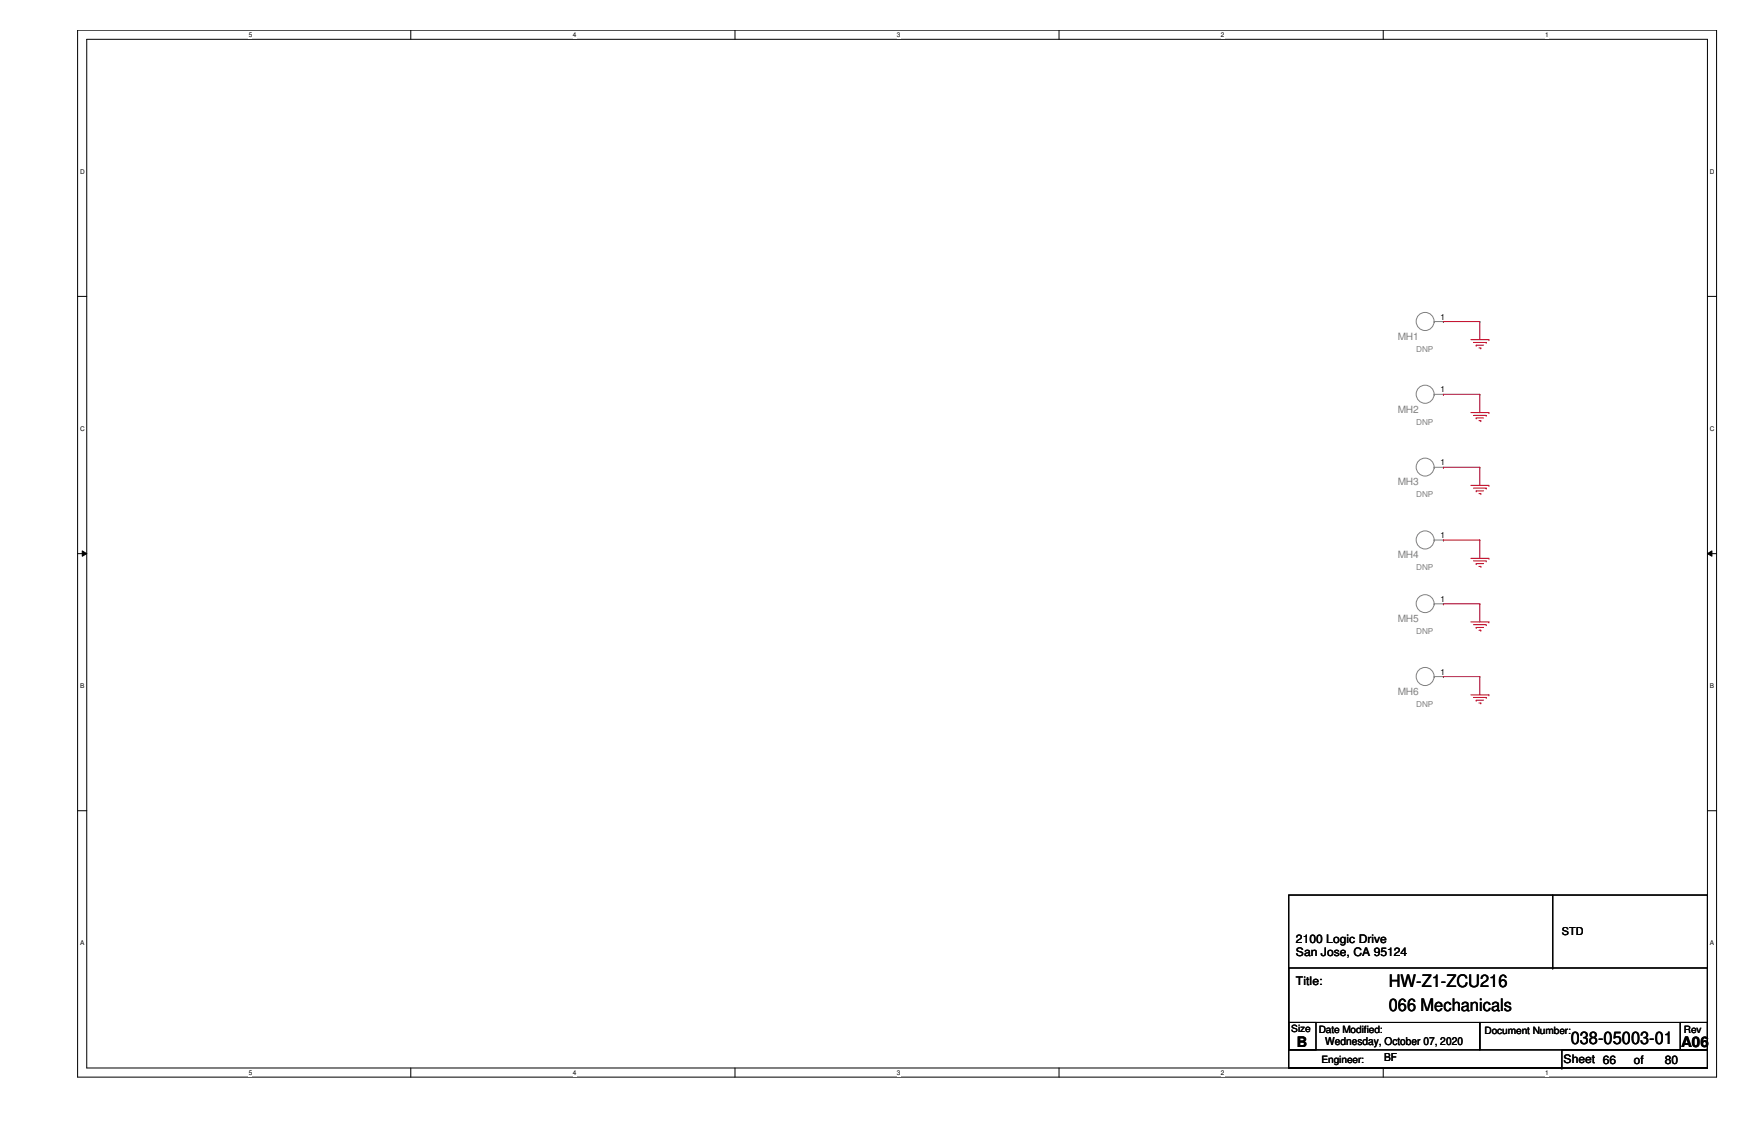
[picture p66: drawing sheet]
<svg xmlns="http://www.w3.org/2000/svg" width="432mm" height="279mm" viewBox="0 0 432 279" stroke-linecap="round" stroke-linejoin="round" font-family="sans-serif">
<defs><g id="words">
<g font-size="4.2">
<text x="340.9" y="242.4">HW-Z1-ZCU216</text>
<text x="340.9" y="248.2">066 Mechanicals</text>
<text x="385.6" y="256.4">038-05003-01</text>
</g>
<g font-size="3.6">
<text x="318.3" y="257">B</text>
<text x="412.7" y="257">A06</text>
</g>
<g font-size="2.9">
<text x="318.1" y="231.5">2100 Logic Drive</text>
<text x="318.1" y="234.7">San Jose, CA 95124</text>
<text x="318.1" y="241.8">Title:</text>
<text x="383.8" y="261">Sheet 66</text>
<text x="401.1" y="261.2">of</text>
<text x="408.6" y="261.2">80</text>
</g>
<g font-size="2.7">
<text x="383.4" y="229.5">STD</text>
<text x="325.3" y="256.6">Wednesday, October 07, 2020</text>
<text x="339.8" y="260.6">BF</text>
</g>
<g font-size="2.5" fill="#808080">
<text x="343.2" y="83.4">MH1</text>
<text x="343.2" y="101.3">MH2</text>
<text x="343.2" y="119.2">MH3</text>
<text x="343.2" y="137.1">MH4</text>
<text x="343.2" y="152.7">MH5</text>
<text x="343.2" y="170.6">MH6</text>
</g>
<g font-size="2.5">
<text x="317" y="253.3">Size</text>
<text x="323.7" y="253.5">Date Modified:</text>
<text x="364.4" y="253.7">Document Number:</text>
<text x="413.3" y="253.5">Rev</text>
<text x="324.4" y="260.9">Engineer:</text>
</g>
<g font-size="2">
<text x="353.7" y="78.4">1</text>
<text x="353.7" y="96.3">1</text>
<text x="353.7" y="114.2">1</text>
<text x="353.7" y="132.1">1</text>
<text x="353.7" y="147.7">1</text>
<text x="353.7" y="165.6">1</text>
</g>
<g font-size="2" fill="#808080">
<text x="347.6" y="86.4">DNP</text>
<text x="347.6" y="104.2">DNP</text>
<text x="347.6" y="122.1">DNP</text>
<text x="347.6" y="140">DNP</text>
<text x="347.6" y="155.7">DNP</text>
<text x="347.6" y="173.5">DNP</text>
</g>
<g font-size="1.6">
<text x="61" y="9.1">5</text>
<text x="140.6" y="9.1">4</text>
<text x="220.2" y="9.1">3</text>
<text x="299.7" y="9.1">2</text>
<text x="379.3" y="9.1">1</text>
<text x="19.6" y="42.6">D</text>
<text x="419.7" y="42.6">D</text>
<text x="19.6" y="105.7">C</text>
<text x="419.7" y="105.7">C</text>
<text x="19.6" y="168.9">B</text>
<text x="419.7" y="168.9">B</text>
<text x="19.6" y="232">A</text>
<text x="419.7" y="232">A</text>
<text x="61" y="263.9">5</text>
<text x="140.6" y="263.9">4</text>
<text x="220.2" y="263.9">3</text>
<text x="299.7" y="263.9">2</text>
<text x="379.3" y="263.9">1</text>
</g>
</g></defs>
<path d="M19.1 7.4h402.3v257.1h-402.3zM21.3 9.7h397.8v252.5h-397.8z" fill="none" stroke="#000" stroke-width=".25"/>
<g fill="#fff">
<path d="M61 7.7h.9v1.7h-.9z"/>
<path d="M61 262.5h.9v1.7h-.9z"/>
</g>
<path d="M100.8 7.4v2.3M100.8 262.2v2.3" fill="none" stroke="#000" stroke-width=".25"/>
<g fill="#fff">
<path d="M140.6 7.7h.9v1.7h-.9z"/>
<path d="M140.6 262.5h.9v1.7h-.9z"/>
</g>
<path d="M180.4 7.4v2.3M180.4 262.2v2.3" fill="none" stroke="#000" stroke-width=".25"/>
<g fill="#fff">
<path d="M220.2 7.7h.9v1.7h-.9z"/>
<path d="M220.2 262.5h.9v1.7h-.9z"/>
</g>
<path d="M260 7.4v2.3M260 262.2v2.3" fill="none" stroke="#000" stroke-width=".25"/>
<g fill="#fff">
<path d="M299.7 7.7h.9v1.7h-.9z"/>
<path d="M299.7 262.5h.9v1.7h-.9z"/>
</g>
<path d="M339.6 7.4v2.3M339.6 262.2v2.3" fill="none" stroke="#000" stroke-width=".25"/>
<g fill="#fff">
<path d="M379.3 7.7h.9v1.7h-.9z"/>
<path d="M379.3 262.5h.9v1.7h-.9z"/>
<path d="M19.6 41.2h1.2v1.8h-1.2z"/>
<path d="M419.7 41.2h1.2v1.8h-1.2z"/>
<path d="M19.6 104.3h1.2v1.8h-1.2z"/>
<path d="M419.7 104.3h1.2v1.8h-1.2z"/>
</g>
<path d="M19.1 72.8h2.2M419.1 72.8h2.3" fill="none" stroke="#000" stroke-width=".25"/>
<g fill="#fff">
<path d="M19.6 167.5h1.1v1.7h-1.1z"/>
<path d="M419.7 167.5h1.1v1.7h-1.1z"/>
</g>
<path d="M19.1 135.9h2.2M20.2 135.3l1.1 .6-1.1 .7zM419.1 135.9l1.1-.6v1.3zM419.1 135.9h2.3" fill="none" stroke="#000" stroke-width=".25"/>
<path d="M20.2 135.3l1.1 .6-1.1 .7zM419.1 135.9l1.1-.6v1.3z" fill="#000"/>
<g fill="#fff">
<path d="M19.6 230.6h1.1v1.8h-1.1z"/>
<path d="M419.7 230.6h1.1v1.8h-1.1z"/>
</g>
<g fill="none" stroke="#000" stroke-width=".25">
<path d="M19.1 199.1h2.2M419.1 199.1h2.3M316.4 219.8h102.7v42.4h-102.7zM381.2 219.8v17.9M316.4 237.7h102.7v13.3h-102.7zM381.2 237.7h.1M316.4 251h46.9v6.8h-46.9zM316.4 251h6.6v6.8h-6.6zM363.3 251h55.8v6.8h-55.8zM383.4 257.8h35.7v4.4h-35.7zM412.5 251h6.6v6.8h-6.6zM316.4 262.2h67"/>
<path d="M383.4 262.2h.1"/>
</g>
<g fill="none" stroke="#f00" stroke-width=".25">
<path d="M361.1 83.4h4.4M361.7 84.1h3.1M362.4 84.8h.1M362.4 84.8h1.8M363.1 85.4h.4M363.5 85.4h.1M364.8 84.1h.1M365.5 83.4h.1M361.1 101.3h4.4M361.1 119.2h4.4M361.7 102h3.1M361.7 119.8h3.1"/>
<path d="M362.4 102.6h.1M362.4 102.6h1.8M363.1 103.3h.4M363.5 103.3h.1M364.8 102h.1M364.8 119.8h.1M365.5 101.3h.1M365.5 119.2h.1M361.1 137.1h4.4M361.7 137.7h3.1M362.4 120.5h.1M362.4 138.4h.1"/>
<path d="M362.4 120.5h1.8M362.4 138.4h1.8M363.1 121.2h.4M363.1 139.1h.4M363.5 121.2h.1M363.5 139.1h.1M364.8 137.7h.1M365.5 137.1h.1M361.1 152.7h4.4M361.7 153.4h3.1M362.4 154.1h.1M362.4 154.1h1.8"/>
<path d="M363.1 154.7h.4M363.5 154.7h.1M364.8 153.4h.1M365.5 152.7h.1M361.1 170.6h4.4M361.7 171.2h3.1M362.4 171.9h.1M362.4 171.9h1.8M363.1 172.6h.4M363.5 172.6h.1M364.8 171.2h.1M365.5 170.6h.1"/>
</g>
<g fill="none" stroke="#808080" stroke-width=".25">
<path d="M352.1 79h.1M352.1 79h2.2M354.3 79h.1M352.1 96.8h.1M352.1 96.8h2.2M354.3 96.8h.1M352.1 114.7h.1M352.1 114.7h2.2M354.3 114.7h.1M352.1 132.6h.1M352.1 132.6h2.2M354.3 132.6h.1"/>
<path d="M352.1 148.3h.1M352.1 148.3h2.2M354.3 148.3h.1M352.1 166.1h.1M352.1 166.1h2.2M354.3 166.1h.1"/>
<circle cx="349.8" cy="78.9" r="2.21"/>
<circle cx="349.8" cy="96.8" r="2.21"/>
<circle cx="349.8" cy="114.7" r="2.2"/>
<circle cx="349.8" cy="132.6" r="2.21"/>
<circle cx="349.8" cy="148.2" r="2.2"/>
<circle cx="349.8" cy="166.1" r="2.21"/>
</g>
<g fill="none" stroke="#800040" stroke-width=".25">
<path d="M354.3 79h.1M354.3 79h9M363.3 79h.1M363.3 79v4.4M354.3 96.8h.1M354.3 96.8h9M363.3 96.8h.1M363.3 96.8v4.5M354.3 114.7h.1M354.3 114.7h9M363.3 114.7h.1M363.3 114.7v4.5"/>
<path d="M354.3 132.6h.1M354.3 132.6h9M363.3 132.6h.1M363.3 132.6v4.5M354.3 148.3h.1M354.3 148.3h9M363.3 148.3h.1M363.3 148.3v4.4M354.3 166.1h.1M354.3 166.1h9M363.3 166.1h.1M363.3 166.1v4.5"/>
</g>
<use href="#words"/>
</svg>
